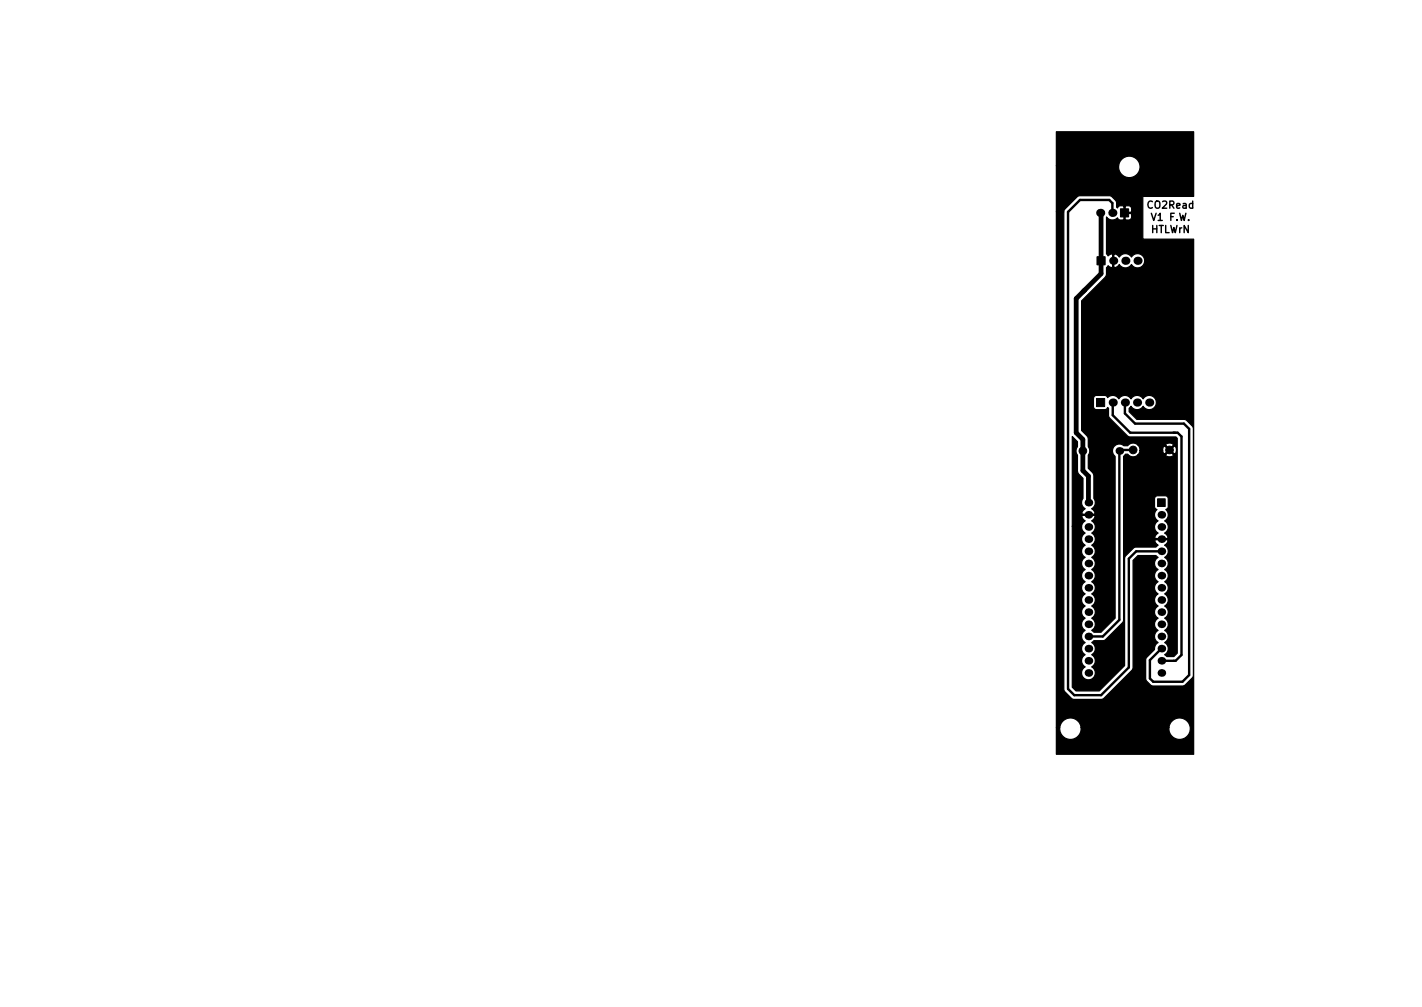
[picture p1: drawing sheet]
<svg xmlns="http://www.w3.org/2000/svg" width="297mm" height="210mm" viewBox="0 0 297 210" stroke-linecap="round" stroke-linejoin="round" font-family="sans-serif">
<defs><g id="words">
<g font-size="2.1">
<text x="239.8" y="43.5">CO2Read</text>
<text x="240.7" y="46.1">V1 F.W.</text>
<text x="240.3" y="48.6">HTLWrN</text>
</g>
</g></defs>
<g fill="#000" stroke="#000" stroke-width=".21">
<path d="M229.1 53.6h1.7v1.7h-1.7zM234.1 43.6h1.7v1.7h-1.7zM229.1 83.2h1.7v1.7h-1.7zM241.8 104.1h1.6v1.6h-1.6z"/>
<circle cx="226.2" cy="94.1" r=".8"/>
<circle cx="236.7" cy="93.9" r=".8"/>
<circle cx="244.3" cy="93.9" r=".8"/>
</g>
<g fill="#000">
<circle cx="229.8" cy="44.4" r=".85"/>
<circle cx="232.4" cy="44.4" r=".85"/>
<circle cx="232.5" cy="54.4" r=".85"/>
<circle cx="235.1" cy="54.4" r=".85"/>
<circle cx="237.6" cy="54.4" r=".85"/>
<circle cx="232.4" cy="84" r=".85"/>
<circle cx="233.8" cy="94.1" r=".8"/>
<circle cx="235" cy="84" r=".85"/>
<circle cx="237.5" cy="84" r=".85"/>
<circle cx="240.1" cy="84" r=".85"/>
<circle cx="227.4" cy="107.5" r=".8"/>
<circle cx="227.4" cy="110" r=".8"/>
<circle cx="227.4" cy="115.1" r=".8"/>
<circle cx="227.4" cy="104.9" r=".8"/>
<circle cx="227.4" cy="112.6" r=".8"/>
<circle cx="227.4" cy="117.6" r=".8"/>
<circle cx="242.6" cy="110" r=".8"/>
<circle cx="242.6" cy="107.5" r=".8"/>
<circle cx="242.6" cy="117.6" r=".8"/>
<circle cx="242.6" cy="115.1" r=".8"/>
<circle cx="242.6" cy="112.6" r=".8"/>
<circle cx="227.4" cy="122.7" r=".8"/>
<circle cx="227.4" cy="127.8" r=".8"/>
<circle cx="227.4" cy="130.3" r=".8"/>
<circle cx="227.4" cy="132.9" r=".8"/>
<circle cx="227.4" cy="138" r=".8"/>
<circle cx="227.4" cy="120.2" r=".8"/>
<circle cx="227.4" cy="125.3" r=".8"/>
<circle cx="227.4" cy="135.4" r=".8"/>
<circle cx="242.6" cy="135.4" r=".8"/>
<circle cx="242.6" cy="138" r=".8"/>
<circle cx="242.6" cy="125.3" r=".8"/>
<circle cx="242.6" cy="122.7" r=".8"/>
<circle cx="242.6" cy="120.2" r=".8"/>
<circle cx="242.6" cy="132.9" r=".8"/>
<circle cx="242.6" cy="130.3" r=".8"/>
<circle cx="242.6" cy="127.8" r=".8"/>
<circle cx="227.4" cy="140.5" r=".8"/>
<circle cx="242.6" cy="140.5" r=".8"/>
</g>
<path d="M229.8 44.4l.2 .2v12.5l-5.2 5.2v28l1.4 1.4v6.5l1.2 1.2v5.5" fill="none" stroke="#000" stroke-width="1"/>
<path d="M232.4 44.4v-2l-.7-.7h-6.1l-2.5 2.5v99.6l1.3 1.3h5.6l5.8-5.8v-22.7l1.5-1.5h5.3M232.4 84v2.7l3.7 3.6h9.9l.8 .8v45.6l-1.2 1.3h-3M235 84v2.3l2.1 2.1h10.2l1.1 1.1v51.4l-1.4 1.4h-6.1l-.7-.7v-3.8l2.4-2.4M236.7 93.9h-2.7l-.2 .2v35.3l-3.4 3.5h-3" fill="none" stroke="#000" stroke-width=".5"/>
<path d="M220.7 27.5h28.6v13.5h-10.6v8.9h10.6v107.6h-28.6v-5.6h.7v.5a2.25 2.25 0 0 0 2.4 2 2.25 2.25 0 0 0 2-2.5h18.4v.5a2.25 2.25 0 0 0 3.4 1.7 2.25 2.25 0 0 0 0-3.9 2.25 2.25 0 0 0-3.4 1.7h-18.4l-.1-.4a2.25 2.25 0 0 0-2.3-1.6 2.25 2.25 0 0 0-2 2h-.7v-107.7l1.5 .1v99.5l.3 .7 1.4 1.4 .5 .1h5.9l6.2-6.2 .2-.5v-22.3l1-1h3.8l.4 .4a1.44 1.44 0 0 0 0 2.5 1.44 1.44 0 0 0 0 2.6 1.44 1.44 0 0 0 0 2.5 1.44 1.44 0 0 0 0 2.5 1.44 1.44 0 0 0 0 2.6 1.44 1.44 0 0 0 0 2.5 1.44 1.44 0 0 0 0 2.6l-.6 .5-.1 .9-1.8 1.9-.1 4.1 .2 .5 .8 .9 .4 .2h6.3l.5-.1 1.5-1.5 .3-.7v-51.5l-.3-.5-1.1-1.1-.4-.2h-10l-1.6-1.6v-.8l.3-.4a1.48 1.48 0 0 0 2.6 0 1.49 1.49 0 0 0 2.2 .4 1.49 1.49 0 0 0 0-2.3 1.49 1.49 0 0 0-2.2 .4 1.48 1.48 0 0 0-2.6 0 1.48 1.48 0 0 0-2.5 0 1.48 1.48 0 0 0-2.3-.3l-.5-.4h-1.8a.64 .64 0 0 0-.7 .6v1.7l.2 .4 .5 .2h1.8l.5-.4 .2 .1v1.5l.1 .5 4.1 4h9.8l.3 .3v44.9l-.7 .7h-1.5l-.4-.4a1.44 1.44 0 0 0 0-2.5 1.44 1.44 0 0 0 0-2.6 1.44 1.44 0 0 0 0-2.5 1.44 1.44 0 0 0 0-2.6 1.44 1.44 0 0 0 0-2.5 1.44 1.44 0 0 0 0-2.5 1.44 1.44 0 0 0 0-2.6 1.44 1.44 0 0 0 0-2.5 1.44 1.44 0 0 0 0-2.6l.4-.3a.62 .62 0 0 0 .2-.8h-2.6l-.1 .2 .2 .4 .5 .5-.4 .4-4.5 .1-2 2-.1 22.7-5.3 5.3h-4.8l-.8-.8v-33.6h1.9l.2 .8 .6 .6a1.44 1.44 0 0 0 0 2.5 1.44 1.44 0 0 0 0 2.6 1.44 1.44 0 0 0 0 2.5 1.44 1.44 0 0 0 0 2.6 1.44 1.44 0 0 0 0 2.5 1.44 1.44 0 0 0 0 2.5 1.44 1.44 0 0 0 0 2.6 1.44 1.44 0 0 0 0 2.5 1.44 1.44 0 0 0 0 2.6 1.44 1.44 0 0 0 0 2.5 1.44 1.44 0 0 0 0 2.5 1.44 1.44 0 0 0-.5 2.2 1.44 1.44 0 0 0 2.3 0 1.44 1.44 0 0 0-.5-2.2 1.44 1.44 0 0 0 0-2.5 1.44 1.44 0 0 0 0-2.5l.5-.4h1.9l.5-.2 3.5-3.5 .3-.5v-25.5h6.5v1.8l.1 .3 .4 .2a1.44 1.44 0 0 0 .2 2.4 1.44 1.44 0 0 0 0 2.5l-.4 .3a.62 .62 0 0 0-.2 .8h2.6l.1-.2-.2-.4-.5-.5a1.44 1.44 0 0 0 0-2.5 1.44 1.44 0 0 0 .2-2.4l.4-.2 .1-.3-.1-2.1-.4-.3h-1.7a.64 .64 0 0 0-.6 .6h-6.5v-8.8l.4-.5h.5a1.43 1.43 0 0 0 2.1 .1h5.8l.1 .3 .8 .2 .6-.2 .1-.3-.8-.8-.8 .8h-5.8l.4-.9h4.8a.63 .63 0 0 0 .4 .8l.8-.9h.4l.8 .9 .2-.1 .2-.8-.2-.7-.2-.1-.8 .8h-.4l-.8-.8a.78 .78 0 0 0-.4 .9h-4.8v-.5l-.4-.5h5.8l.8 .8 .8-.8-.1-.3-.8-.2-.6 .2-.1 .3h-5.8a1.43 1.43 0 0 0-2.1 .1 1.55 1.55 0 0 1-1.4-.3 1.44 1.44 0 0 0-1.7 .7 1.44 1.44 0 0 0 .4 1.8v33.8l-2.9 2.9h-1.5l-.5-.4a1.44 1.44 0 0 0 0-2.5 1.44 1.44 0 0 0 0-2.6 1.44 1.44 0 0 0 0-2.5 1.44 1.44 0 0 0 0-2.5 1.44 1.44 0 0 0 0-2.6 1.44 1.44 0 0 0 0-2.5 1.44 1.44 0 0 0 0-2.6 1.44 1.44 0 0 0 0-2.5 1.44 1.44 0 0 0 0-2.5l.4-.3a.62 .62 0 0 0 .2-.9h-2.5l-.1 .2 .1 .4 .6 .6-.5 .3-.3 .8h-1.9v-18.8l1.1 1.1v1.1l-.3 .7 .3 1v3.2l.2 .7 .9 1v4.2a1.44 1.44 0 0 0 .5 2.1l-.4 .3a.62 .62 0 0 0-.2 .9h2.5l.2-.3-.2-.3-.6-.6a1.44 1.44 0 0 0 .5-2.1v-4.9l-.2-.4-1-1v-2.8l.3-1-.3-.7v-1.8l-.3-.6-1.1-1v-27.1l5-5 .2-.7v-1.2l.4-.4 .5 .3h.4v-2.7h.3v2.7a.96 .96 0 0 0 1.1-.6 1.48 1.48 0 0 0 2.6 0 1.49 1.49 0 0 0 2.2 .4 1.49 1.49 0 0 0 0-2.3 1.49 1.49 0 0 0-2.2 .4 1.48 1.48 0 0 0-2.6 0l-.3-.3a.93 .93 0 0 0-1.1-.3 .7 .7 0 0 0-.9 .3l-.4-.4v-7.7a1.47 1.47 0 0 0 2.3 .2l.4 .4h.8l.2-.1v-1.2h.2v1.2l.2 .1h.6a.64 .64 0 0 0 .6-.6v-.6l-.2-.1h-1.4v-1.5h.2v1.2h1.2l.2-.1v-.6l-.2-.5-.4-.1h-.6l-.2 .1-1.1-.1-.5 .4-.2-.1-.1-1.4-.9-.9-.5-.1h-6.4l-2.8 2.7-.3 .6h-1.5v-9.6h13v.5a2.25 2.25 0 0 0 3.4 1.7 2.25 2.25 0 0 0 0-3.9 2.25 2.25 0 0 0-3.4 1.7h-13z" fill="#000" stroke="#000" stroke-width=".25"/>
<use href="#words"/>
</svg>
